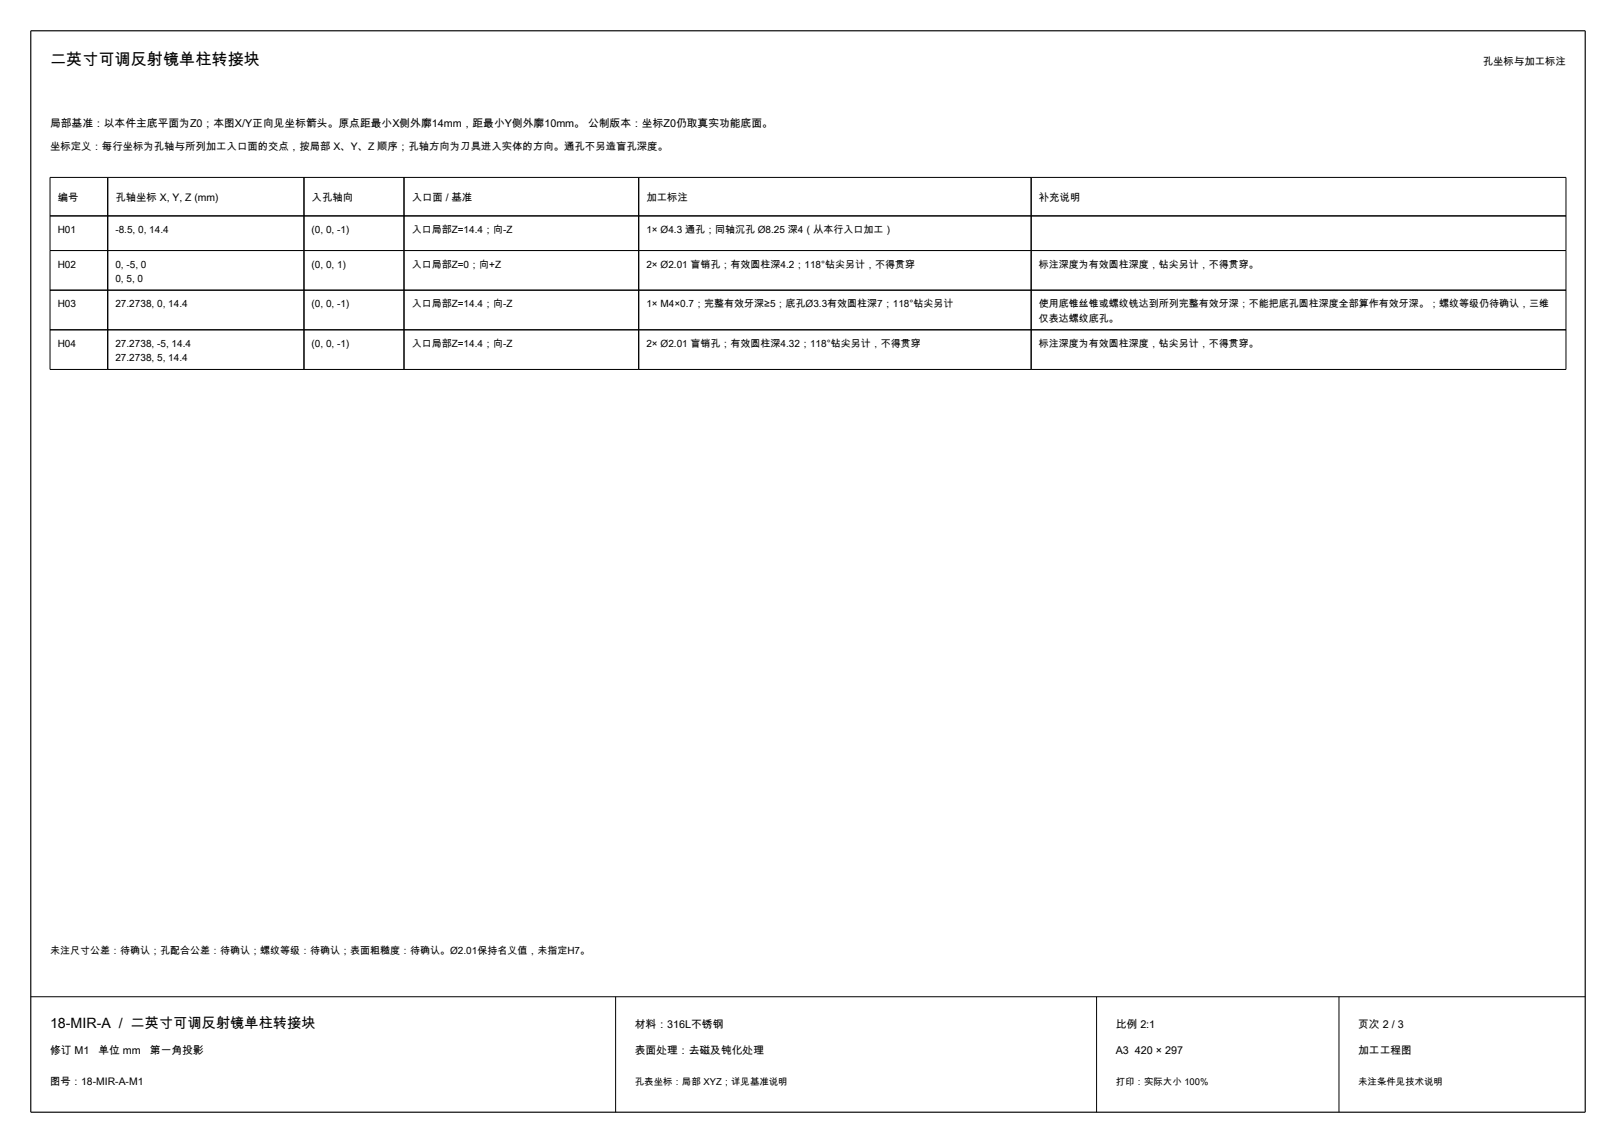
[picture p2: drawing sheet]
<svg xmlns="http://www.w3.org/2000/svg" width="420mm" height="297mm" viewBox="0 0 420 297" stroke-linecap="round" stroke-linejoin="round" font-family="sans-serif">
<defs><g id="words">
<text font-size="4.2" x="13" y="17">二英寸可调反射镜单柱转接块</text>
<text font-size="3.7" x="13" y="267">18-MIR-A / 二英寸可调反射镜单柱转接块</text>
<g font-size="2.8">
<text x="13" y="33">局部基准：以本件主底平面为Z0；本图X/Y正向见坐标箭头。原点距最小X侧外廓14mm，距最小Y侧外廓10mm。 公制版本：坐标Z0仍取真实功能底面。</text>
<text x="165" y="267">材料：316L不锈钢</text>
<text x="290" y="267">比例 2:1</text>
<text x="353" y="267">页次 2 / 3</text>
<text x="13" y="274">修订 M1</text>
<text x="25.6" y="274">单位 mm</text>
<text x="39" y="274">第一角投影</text>
<text x="165" y="274">表面处理：去磁及钝化处理</text>
<text x="290" y="274">A3 420 × 297</text>
<text x="353" y="274">加工工程图</text>
</g>
<g font-size="2.7">
<text x="385.4" y="17">孔坐标与加工标注</text>
<text x="13" y="39.1">坐标定义：每行坐标为孔轴与所列加工入口面的交点，按局部 X、Y、Z 顺序；孔轴方向为刀具进入实体的方向。通孔不另造盲孔深度。</text>
<text x="15" y="52.1">编号</text>
<text x="30" y="52.1">孔轴坐标 X, Y, Z (mm)</text>
<text x="81" y="52.1">入孔轴向</text>
<text x="107" y="52.1">入口面 / 基准</text>
<text x="168" y="52.1">加工标注</text>
<text x="270" y="52.1">补充说明</text>
<text x="13" y="282">图号：18-MIR-A-M1</text>
</g>
<g font-size="2.6">
<text x="15" y="60.6">H01</text>
<text x="30" y="60.6">-8.5, 0, 14.4</text>
<text x="81" y="60.6">(0, 0, -1)</text>
<text x="107" y="60.6">入口局部Z=14.4；向-Z</text>
<text x="168" y="60.6">1× Ø4.3 通孔；同轴沉孔 Ø8.25 深4（从本行入口加工）</text>
<text x="15" y="69.6">H02</text>
<text x="30" y="69.6">0, -5, 0</text>
<text x="81" y="69.6">(0, 0, 1)</text>
<text x="107" y="69.6">入口局部Z=0；向+Z</text>
<text x="168" y="69.6">2× Ø2.01 盲销孔；有效圆柱深4.2；118°钻尖另计，不得贯穿</text>
<text x="270" y="69.6">标注深度为有效圆柱深度，钻尖另计，不得贯穿。</text>
<text x="30" y="73.2">0, 5, 0</text>
<text x="15" y="79.9">H03</text>
<text x="30" y="79.9">27.2738, 0, 14.4</text>
<text x="81" y="79.9">(0, 0, -1)</text>
<text x="107" y="79.9">入口局部Z=14.4；向-Z</text>
<text x="168" y="79.9">1× M4×0.7；完整有效牙深≥5；底孔Ø3.3有效圆柱深7；118°钻尖另计</text>
<text x="270" y="79.9">使用底锥丝锥或螺纹铣达到所列完整有效牙深；不能把底孔圆柱深度全部算作有效牙深。；螺纹等级仍待确认，三维</text>
<text x="270" y="83.6">仅表达螺纹底孔。</text>
<text x="15" y="90.2">H04</text>
<text x="30" y="90.2">27.2738, -5, 14.4</text>
<text x="30" y="93.8">27.2738, 5, 14.4</text>
<text x="81" y="90.2">(0, 0, -1)</text>
<text x="107" y="90.2">入口局部Z=14.4；向-Z</text>
<text x="168" y="90.2">2× Ø2.01 盲销孔；有效圆柱深4.32；118°钻尖另计，不得贯穿</text>
<text x="270" y="90.2">标注深度为有效圆柱深度，钻尖另计，不得贯穿。</text>
<text x="13" y="248">未注尺寸公差：待确认；孔配合公差：待确认；螺纹等级：待确认；表面粗糙度：待确认。Ø2.01保持名义值，未指定H7。</text>
</g>
<g font-size="2.5">
<text x="165" y="282">孔表坐标：局部 XYZ；详见基准说明</text>
<text x="290" y="282">打印：实际大小 100%</text>
<text x="353" y="282">未注条件见技术说明</text>
</g>
</g></defs>
<path d="M8 8h404v281h-404z" fill="none" stroke="#000" stroke-width=".3"/>
<g fill="none" stroke="#000" stroke-width=".26">
<path d="M13 56.1h394M13 46.1h394v49.9h-394zM28 46.1v49.9M79 46.1v49.9M105 46.1v49.9M166 46.1v49.9M268 46.1v49.9M13 65.1h394M13 75.4h394M13 85.7h394M8 259h404M160 259v30"/>
<path d="M285 259v30M348 259v30"/>
</g>
<use href="#words"/>
</svg>
